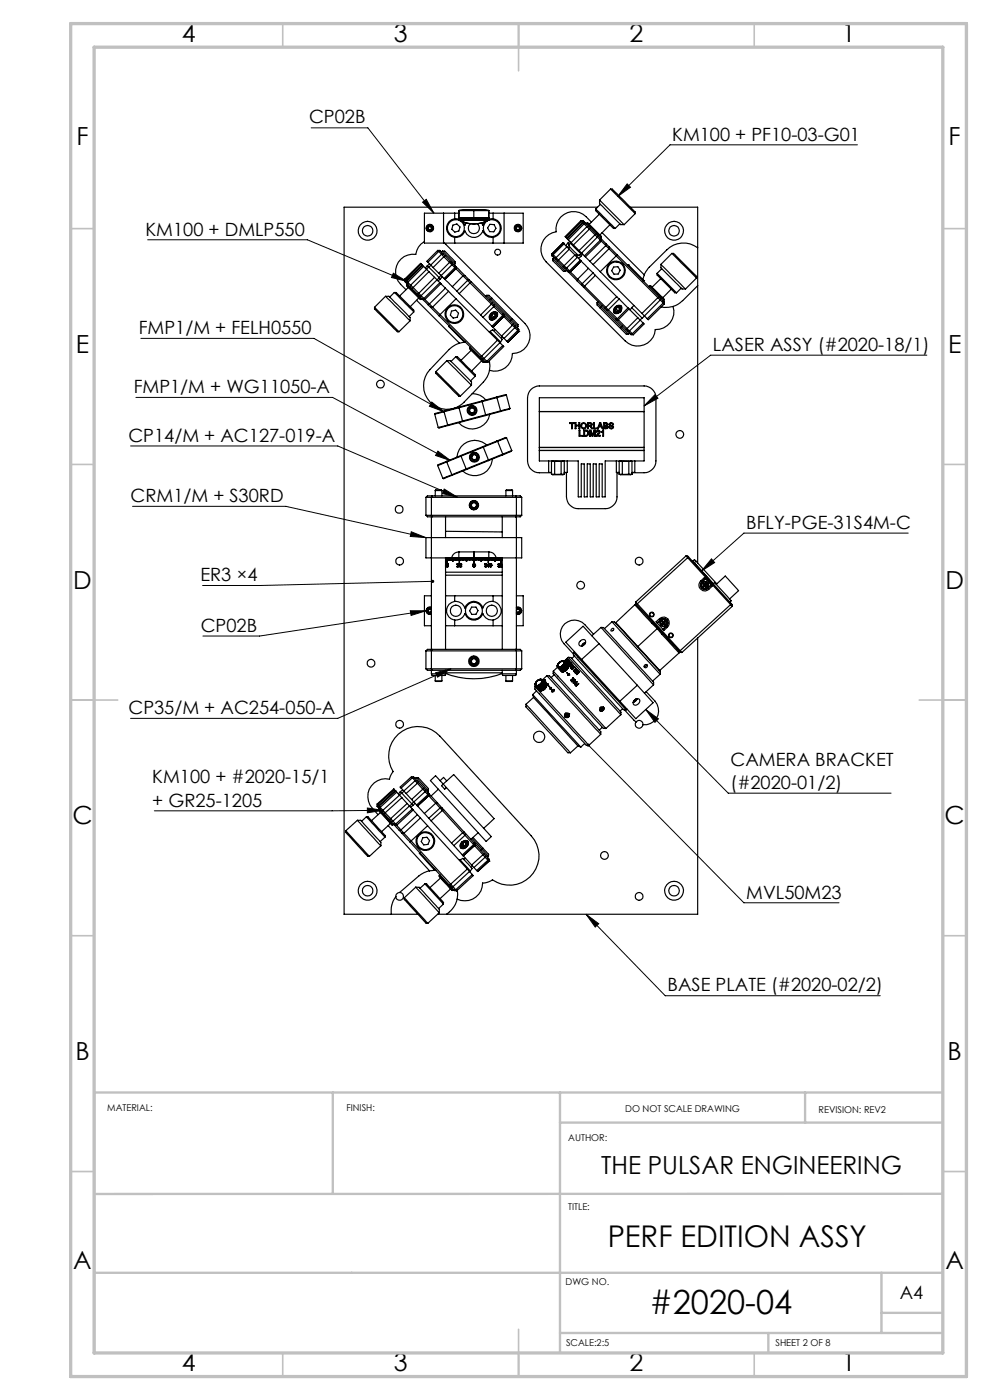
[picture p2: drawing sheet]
<svg xmlns="http://www.w3.org/2000/svg" width="210mm" height="297mm" viewBox="0 0 210 297" stroke-linecap="round" stroke-linejoin="round" font-family="sans-serif">
<defs><g id="words">
<text font-size="7.1" x="137.7" y="278.8">#2020-04</text>
<text font-size="6.3" x="128.9" y="264.6">PERF EDITION ASSY</text>
<g font-size="5.3">
<text x="38.5" y="8.9">4</text>
<text x="83.5" y="8.9">3</text>
<text x="133.6" y="8.9">2</text>
<text x="178.6" y="8.9">1</text>
<text x="16.2" y="30.7">F</text>
<text x="201.2" y="30.7">F</text>
<text x="16.1" y="74.9">E</text>
<text x="201.1" y="74.9">E</text>
<text x="15.5" y="124.9">D</text>
<text x="200.5" y="124.9">D</text>
<text x="15.4" y="174.9">C</text>
<text x="200.4" y="174.9">C</text>
<text x="16" y="224.9">B</text>
<text x="201" y="224.9">B</text>
<text x="127.5" y="249">THE PULSAR ENGINEERING</text>
<text x="15.5" y="269.2">A</text>
<text x="200.5" y="269.2">A</text>
<text x="38.5" y="290.9">4</text>
<text x="83.5" y="290.9">3</text>
<text x="133.6" y="290.9">2</text>
<text x="178.6" y="290.9">1</text>
</g>
<g font-size="3.9">
<text x="65.6" y="26.2">CP02B</text>
<text x="142.6" y="29.8">KM100 + PF10-03-G01</text>
<text x="30.9" y="50">KM100 + DMLP550</text>
<text x="29.4" y="70.9">FMP1/M + FELH0550</text>
<text x="151.2" y="74.5">LASER ASSY (#2020-18/1)</text>
<text x="28.4" y="83.4">FMP1/M + WG11050-A</text>
<text x="27.2" y="93.7">CP14/M + AC127-019-A</text>
<text x="27.7" y="106.5">CRM1/M + S30RD</text>
<text x="158.3" y="112.2">BFLY-PGE-31S4M-C</text>
<text x="42.5" y="123.3">ER3 ×4</text>
<text x="42.6" y="134">CP02B</text>
<text x="27.3" y="151.5">CP35/M + AC254-050-A</text>
<text x="32.3" y="166.2">KM100 + #2020-15/1</text>
<text x="155" y="162.5">CAMERA BRACKET</text>
<text x="155" y="167.4">(#2020-01/2)</text>
<text x="32.3" y="171.1">+ GR25-1205</text>
<text x="158.3" y="190.6">MVL50M23</text>
<text x="141.6" y="210.3">BASE PLATE (#2020-02/2)</text>
<text x="190.9" y="275.5">A4</text>
</g>
<g font-size="2">
<text x="22.8" y="235.8">MATERIAL:</text>
<text x="73.5" y="235.8">FINISH:</text>
<text x="132.6" y="236">DO NOT SCALE DRAWING</text>
<text x="173.6" y="236.1">REVISION: REV2</text>
<text x="120.5" y="242.1">AUTHOR:</text>
<text x="120.5" y="256.7">TITLE:</text>
<text x="120" y="272.5">DWG NO.</text>
<text x="120.1" y="285.6">SCALE:2:5</text>
<text x="164.5" y="285.6">SHEET 2 OF 8</text>
</g>
</g></defs>
<g fill="none" stroke="#000" stroke-width=".21">
<path d="M66 27.1h12l14 18.1M133 39l.7 .7-2.7 2zM181.9 30.7h-39.8l-11.1 11M31.3 50.9h33.9l21.1 8.8M83.4 58l2.9 1.7-3.3-.8zM89.6 42.9l.8-.6 1.6 2.9zM29.9 71.8h36.7l27.6 15.5M196.6 75.3h-45.9l-14.1 10.8M27.7 94.6h43.9l25.5 10.9M28.8 84.3h41.8l25 13.4M91.6 85.3l2.6 2-3.1-1.1zM92.9 95.7l2.7 2-3.2-1.1z"/>
<path d="M139 83.7l.6 .8-3 1.6zM28.1 107.4h32.5l29.7 6.6M87.2 112.8l3.1 1.2-3.3-.2zM94.2 103.7l2.9 1.8-3.3-.8zM150.9 118.6l.7 .7-2.8 1.8zM192.7 113.1h-34.9l-9 8M87 129.6h3.4l-3.2 1zM90.4 129.6l-35.3 5.3h-12.1M91.8 123.3l-36.6 .9h-12.2M92.4 142.7l3.2-.8-2.8 1.7zM95.6 141.9l-24 10.5h-43.9M124.8 158.1l33 33.4h20.2"/>
<path d="M137 150.5l17.5 17.8h34.5M137 150.5l2.7 2-.8 .7zM77.9 171.4l3.3 .5-3.3 .5zM81.2 171.9l-48.5 .1M124.3 194l16.8 17.2h45.6M124.3 194l2.7 2-.7 .7z"/>
</g>
<g fill="none" stroke="#c0c0c0" stroke-width=".35">
<path d="M60 5v5M110 5v10M160 5v5M15 48.5h5M200 48.5h5M15 98.5h5M200 98.5h5M15 148.5h10M195 148.5h10M15 198.5h5M200 198.5h5M15 248.5h5"/>
<path d="M200 248.5h5M60 287v5M110 282v10M160 287v5"/>
</g>
<path d="M70.6 231.8v21.5M118.8 231.8v55.2M118.8 238.2h81.2M170.8 231.8v6.4M200 231.8h-180v55.2M200 253.3h-180M20 270h180M187 270v12.8M187 278.5h13M118.8 282.8h81.2M163 282.8v4.2" fill="none" stroke="#c0c0c0" stroke-width=".5"/>
<path d="M15 5h190v287h-190zM20 10h180v277h-180z" fill="none" stroke="#c0c0c0" stroke-width=".7"/>
<path d="M133 39l.7 .7-2.7 2zM139 83.7l.6 .8-3 1.6zM150.9 118.6l.7 .7-2.8 1.8zM137 150.5l2.7 2-.8 .7zM124.5 157.9a.34 .34 0 0 0 .2 .5 .34 .34 0 0 0 .4-.4 .34 .34 0 0 0-.5-.2l.2 .3zM124.3 194l2.7 2-.7 .7zM77.9 171.4l3.3 .5-3.3 .5zM92.4 142.7l3.2-.8-2.8 1.7zM87 129.6h3.4l-3.2 1zM91.5 123.1a.34 .34 0 0 0 .1 .5 .34 .34 0 0 0 .5-.3h-.3h.3a.35 .35 0 0 0-.6-.2zM87.2 112.8l3.1 1.2-3.3-.2zM94.2 103.7l2.9 1.8-3.3-.8zM92.9 95.7l2.7 2-3.2-1.1zM91.6 85.3l2.6 2-3.1-1.1zM83.4 58l2.9 1.7-3.3-.8zM89.6 42.9l.8-.6 1.6 2.9z" fill="#000"/>
<g fill="none" stroke="#000" stroke-width=".25">
<path d="M85.8 59.2l.2 .2M85.8 59.2l.1 .6M85.9 59.8l.2 .2M86 59.4l.1 .1M86 59.4l-.1 .4M86.1 59.5l.2 .2M86.1 60l.2 .1M86.1 59.5v.5M86.3 59.7l.2 .2M86.3 59.7v.4M86.5 59.9l.6 .6M86.5 59.9l-.1 .4"/>
<path d="M89.3 56l-.1-.1-3.4 3.3M89.3 56l.2 .2M89.3 56l-3.3 3.4M89.5 56.2l.1 .1M89.5 56.2l-3.4 3.3M89.6 56.3l.3 .2M89.6 56.3l-3.3 3.4M89.9 56.5l.6 .6M89.9 56.5l-3.4 3.4M90 51.2a3.8 3.8 0 0 0-1.8 2.8 3.7 3.7 0 0 0-3.9 2 3.7 3.7 0 0 0 .7 4.3l1.1 1.2M90.5 57.1l.5 .5M90.5 57.1l-3.4 3.4"/>
<path d="M90.6 56.4l-.4 .5M90.6 56.4l.3 .3M90.7 48.4l.2 .4M90.7 48.4h.1M90.8 55.6l.6 .6M90.8 48.4l.2 .3M90.9 48.8h.5M90.9 47.9h.5M90.9 47.9l-.2 .5M90.9 47.9l.1 .2M90.9 56.7l2.3 2.2M90.9 56.7l-.4 .4"/>
<path d="M91 48.7l-.1 .1M91 48.7h.4M91 48.1h.4M91 48.1l-.2 .3M91 57.6l-3.6 3.6M91 57.6l1.2 1.2M91.2 56l-.6 .4M91.4 56.2l.5 .6M91.4 48.7v.1M91.4 48.1l.1 .3M91.4 56.3l-.5 .4M91.4 47.9l.3 .5"/>
<path d="M91.4 47.9v.2M91.5 48.4h.2M91.5 48.4l-.1 .3M91.7 48.4l-.3 .4M91.9 56.8l1.2 1.2M92.2 58.8l.5 .6M92.2 58.8l-3.4 3.4M92.7 59.4l.6 .6M92.7 59.4l-3.4 3.3M92.9 53.1l.2 .2M92.9 53.1h.4l.1 .2M92.9 53.1l-2.3 2.3 .2 .2"/>
<path d="M93.1 58l.5 .5M93.1 53.3l.6 .6M93.1 53.3l-2.3 2.3M93.2 58.9l.2 .3M93.2 58.9l-.5 .5M93.3 60l.2 .2M93.3 60l-3.4 3.3M93.4 59.2l-.5 .4M93.4 53.3h-.3M93.4 53.3l.7 .6M93.5 58.4l-.3 .5M93.6 58.5l.6 .6"/>
<path d="M93.7 53.9l1.7 1.8M93.7 53.9l-2.3 2.3M93.8 58.7l-.4 .5M93.9 53.3l2.7 2.6M93.9 53.3a1.89 1.89 0 0 1 1.5 1.1l.7 .7a.79 .79 0 0 1 .5 .8M93.9 53.3l-.3 .2M94.1 53.9l.3 .3M94.1 53.9h-.4M94.1 45.2h-4.1v6.4h4.1M94.1 45.2h2.3M94.1 51.6h2.3M94.1 45.2v6.4"/>
<path d="M94.2 59.1l.2 .2M94.3 51.6l17 17a3.7 3.7 0 0 1 .8 4.1 3.7 3.7 0 0 1-3.4 2.3 3.7 3.7 0 0 1-4.9 3.6M94.4 59.3l1.6 1.5M94.4 54.2l-2.5 2.6M94.4 54.2l1.2 1.3M95.4 55.7l.5 .5M95.4 55.7l-2.3 2.3M95.6 55.5l.4 .3M95.6 55.5l-.2 .2M95.9 56.2l-2.3 2.3M95.9 56.2l.6 .6M96 55.8l-.1 .4"/>
<path d="M96 55.8l.6 .6M96.1 47.8l.8-.3 .7 .7-.3 .8-.8 .2-.7-.6zM96.4 46.4a1.99 1.99 0 0 0-1.7 2 1.99 1.99 0 0 0 1.7 2M96.4 50.4a1.99 1.99 0 0 0 2.2-1.4 1.99 1.99 0 0 0 1.9 1.4 1.99 1.99 0 0 0 1.9-1.4 2.04 2.04 0 0 0 2.2 1.4M96.4 51.6h8.2M96.4 46.4l.9 .1M96.4 45.2v1.2M96.4 50.4v1.2M96.4 45.2h.9M96.5 56.8l.2 .2M96.5 56.8l-2.3 2.3M96.6 56.4l.1 .1"/>
<path d="M96.6 55.9l-.3 .3M96.6 56.4l-.1 .4M96.7 57h.1M96.7 57l1.5 1.5M96.7 56.5l1.9 2M96.7 57l-2.3 2.3M96.7 56.5v.5M97.3 44.7l2.4-.2 4 .2M97.3 46.7a6.4 6.4 0 0 0 6.4 0M97.3 44.7l2-.2 4.4 .2M97.3 46.2h6.4h-3.2M97.3 46.2h3.2"/>
<path d="M97.3 44.7h3.2M97.3 46.7h3.2M97.3 46.7h6.4M97.3 44.7h6.4M97.3 44.7v2M97.4 46.7a6.3 6.3 0 0 0 6.3 0M98 46.9l.6 .9 .3-.6M98.2 58.5l1 1M98.2 58.5l-2.2 2.3M98.6 58.5h-.4M98.6 58.5l1 .9M99.2 59.5l5.5 5.5"/>
<path d="M99.2 59.5l-2.3 2.3M99.6 59.4l.3 .4M99.6 59.4l-.4 .1M99.8 47.4a1.19 1.19 0 0 0-.1 1.8 1.19 1.19 0 0 0 1.7 0 1.19 1.19 0 0 0-.1-1.8M99.9 59.8l-2.5 2.5M99.9 59.8l4.6 4.5M100.5 44.7v1.5M100.5 44.7h3.2M100.5 46.7h3.2M100.5 46.2v.5M103 47l-.6 .8-.3-.6M103.7 44.7v2"/>
<path d="M103.7 45.2h.9M103.9 47.6l.9 .1 .4 .7-.5 .8-.8-.1-.5-.8zM104.6 46.4a1.99 1.99 0 0 1 1.7 2 1.99 1.99 0 0 1-1.7 2M104.6 45.2h2.3M104.6 51.6h2.3M104.6 46.4l-.9 .1M104.6 45.2v1.2M104.6 50.4v1.2M106.9 45.2h4.1v6.4h-4.1M106.9 45.2v6.4M109.4 48.4h.1M109.4 48.4l.2 .4"/>
<path d="M109.5 48.4l.2 .3M109.6 48.8h.5M109.6 47.9h.5M109.6 47.9l-.2 .5M109.6 47.9l.1 .2M109.7 48.7h.3M109.7 48.1h.3M109.7 48.1l-.2 .3M109.7 48.7l-.1 .1M110 48.1l.2 .3M110 48.7l.1 .1M110.1 47.9l.3 .5"/>
<path d="M110.1 47.9l-.1 .2M110.2 48.4h.2M110.2 48.4l-.2 .3M110.4 48.4l-.3 .4M117.1 53.8l.2 .2M117.1 54.3l.2 .1M117.1 53.8h.1M117.1 54.3h.1M117.1 53.8v.5M117.3 54.9l2.7 2.7M117.3 54.9v.4l2.2 2.3h.5M117.3 54.4l.6 .6"/>
<path d="M117.3 54l.7 .6M117.3 54v.4M117.5 54.6l-.2 .3M117.9 55l.4 .4M118 54.6l2.2 2.3M118 54.6l-.1 .4M118.3 55.4l1.2 1.2M119.4 51.5l.2 .2M119.4 51.5h.1M119.4 51.5l-2.3 2.3M119.5 56.6l.3 .3M119.6 51.7l-2.3 2.3"/>
<path d="M119.6 51.7l.7 .6M119.8 56.9l.6 .6M120 50.3l.2 .2M120.2 50.5l.1 .2M120.2 57.3l-.2 .3M120.2 56.9l.6 .6M120.2 56.9h-.4M120.3 52.3l.5 .6M120.3 52.3l-2.3 2.3M120.3 50.7l.2 .2M120.4 51.6l-.4 .5M120.4 57.5l.1 .2"/>
<path d="M120.4 51.6l.4 .4M120.5 57.7l1.9 1.9M120.5 57.7h.5M120.5 50.9l.6 .6M120.8 52.9l-2.5 2.5M120.8 52.9l1.2 1.2M120.8 57.5l.2 .2M120.8 57.5h-.4M120.8 52.3l-.2 .4M120.9 51.3l-.5 .3M121 51.6l2.2 2.3M121 51.6l-.4 .5 .7 .7 1.4 1.4 .5-.3"/>
<path d="M121 57.7l1.5 1.5M121.1 51.5l.5 .5M121.1 51.5l-.1 .1M121.6 52l1.2 1.2M122 54.1l.5 .5M122 54.1l-2.5 2.5M122.4 59.6l1 1M122.5 54l-.4 .2M122.5 54.6l-2.3 2.3M122.5 54.6l.6 .6M122.5 59.2l-.1 .4M122.5 59.2l1 1"/>
<path d="M122.6 54.1l-.4 .2M122.8 53.2l.6 .5M122.9 54.1l.3 .3M123.1 55.2l.2 .2M123.1 55.2l-2.3 2.3M123.2 54.4l-.5 .4M123.2 46.8l.2 .2M123.2 46.8l-3.3 3.4 .1 .1M123.2 46.8l.6 .1M123.3 55.4l1.5 1.5M123.3 55.4l-2.3 2.3M123.4 53.7l-.2 .2"/>
<path d="M123.4 47l.2 .2M123.4 53.7l.6 .6M123.4 47l-3.4 3.3M123.6 53.9l-.4 .5M123.6 47.2l.1 .1M123.6 47.2l-3.4 3.3M123.7 47.3l.2 .2M123.7 47.3l-3.4 3.4M123.7 47.3h.4M123.8 46.9l-.4 .1M123.8 46.9l.2 .2M123.9 47.5l.6 .6"/>
<path d="M123.9 47.5l-3.4 3.4M124 54.3l.2 .2M124 47.1l.1 .2M124 47.1l-.4 .1M124.1 47.3l.2 .1M124.2 54.5l.9 1M124.3 47.4l.6 .6M124.3 47.4l-.4 .1M124.5 48.1l.5 .5M124.5 48.1l-3.4 3.4M124.5 47.3l3 3M124.5 47.3h.2l2.4 2.4 .4 .6"/>
<path d="M124.5 47.3l-.1 .2M124.8 56.9l-2.3 2.3M124.8 56.9l1 1M124.9 48l.3 .4M124.9 48l-.4 .1M125 48.6l-3.4 3.4M125 48.6l1.2 1.2M125.1 55.5l.7 .6M125.2 48.4l-.2 .2M125.2 48.4l1.2 1.2M125.4 47.1a4.6 4.6 0 0 0-4.2-2.2 3.7 3.7 0 0 0-3.2 4.3 3.8 3.8 0 0 0-3.1 2.5 3.8 3.8 0 0 0 1 3.9l16.7 16.7a3.7 3.7 0 0 0 4 .9 3.7 3.7 0 0 0 2.4-3.3 3.8 3.8 0 0 0 3.8-4.9M125.8 57.9l.5 .5"/>
<path d="M125.8 56.1l1.5 1.5M125.8 57.9l-2.3 2.3M126.2 49.8l.5 .5M126.2 49.8l-3.4 3.4M126.3 58.4l4.5 4.5M126.3 58.4l-2.5 2.5M126.4 44.3l4.1 4.2M126.4 44.3a1.11 1.11 0 0 0 .6 1l2.7 2.7a.73 .73 0 0 0 .8 .5M126.4 49.6l.4 .3M126.4 49.6l-.2 .2M126.7 50.3l.7 .6M126.7 50.3l-3.3 3.4"/>
<path d="M126.7 44h-53.7v150h15.7M126.8 49.9l.6 .6M126.8 49.9l-.1 .4M127.1 45.4l-2.1 2.2M127.2 42.4l5.2 5.3M127.2 42.4v.8l4 4 .5 .5h.7M127.3 57.6l8.9 8.9M127.4 50.9l.2 .2M127.4 43.4l-1 .9M127.4 50.9l-3.4 3.4M127.4 50.5l.2 .2M127.4 50.5v.4"/>
<path d="M127.5 50.3l-.1 .2M127.6 51.1l.9 1M127.6 50.7l1 1M127.6 50.7v.4M127.6 51.1l-3.4 3.4M127.7 49.4l9 8.9M128.5 52.1l.7 .7M128.5 52.1l-3.4 3.4M128.6 51.7l.6 .6M128.6 51.7l-.1 .4M129.2 52.8l1.5 1.5M129.2 52.3l1.7 1.7"/>
<path d="M129.2 52.3v.5M129.2 52.8l-3.4 3.3M129.4 47.7l-2.2 2.1M129.5 40.1l5.2 5.2M129.5 40.1a1.15 1.15 0 0 1 1 .7l3.6 3.5a1.15 1.15 0 0 1 .6 1M129.5 40.1l-2.3 2.3M130.2 56.7l.9-.1 .5 .7-.5 .8-.9 .1-.4-.8zM130.7 54.3l-3.4 3.3M130.7 54.3l8.9 8.8M130.9 54l-.2 .3M130.9 54l8.9 8.9M131.5 47.5l-1 1"/>
<path d="M133.2 56.2h.1M133.3 56.2h.1M133.3 56.2l-.1 .1M133.3 56.2l3.2 3.3M133.7 44h14.3v75.4M134.7 45.3l-2.3 2.4M136.5 59.5l-.1 .1M136.5 59.5h.1M136.5 59.5v.1M136.7 58.3l-.4 1M139.4 58a.93 .93 0 0 0 .5 .9l2.7 2.7a.93 .93 0 0 0 .9 .5M139.4 58l4.1 4.1"/>
<path d="M140.2 59.1l-1.9 1.8M140.2 56.1l5.2 5.2M140.2 56.1l.1 .8 4.4 4.4h.7M140.4 57l-1 1M142.5 53.8l5.2 5.2M142.5 53.8a.93 .93 0 0 1 .9 .5l3.9 3.9a.69 .69 0 0 1 .4 .8M142.5 53.8l-2.3 2.3M147.7 59l-2.3 2.3M148 52.6a5 5 0 0 0-6.6 .4l-3.9 3.9-.8 1.4M79.4 65.2l5.2 5.2M79.4 65.2a1.2 1.2 0 0 0 .7 1l3.5 3.5a1.2 1.2 0 0 0 1 .7M81.8 62.9l5.2 5.1"/>
<path d="M81.8 62.9h.7l4.5 4.4v.7M81.8 62.9l-2.4 2.3M83.6 62.1a.82 .82 0 0 1 1 .5l2.6 2.7a.82 .82 0 0 1 .6 .9M83.6 62.1l4.2 4.1M83.6 62.1l-.9 .9M86.3 60.5l.3 .5 2.5 2.5h.2M86.3 60.5l3 3M86.3 60.1l.1 .2M86.4 60.3l.6 .6M86.5 60.3l-.2 .2M86.6 61l-1.8 1.8M87 68l-2.4 2.4"/>
<path d="M87 60.9l.4 .3M87.1 60.5l1.7 1.7M87.1 60.5l-.1 .4M87.4 61.2l1.2 1.2M87.8 66.2l-1 1M88.4 63.7l9.1 9.1M88.6 62.4l.3 .4M88.8 62.2l.5 .5M88.8 63.2l-1.8 1.8M88.8 62.2l-.2 .2M88.9 62.8l.6 .6M89.3 62.7l-.4 .1"/>
<path d="M89.3 62.7l.6 .6M89.5 63.4l-.2 .1M89.5 63.4l.2 .1M89.7 63.5l1.1 1.1M89.7 63.5h.4M89.9 63.3l.2 .2M89.9 63.3l-.4 .1M90.1 63.5l1 1M90.8 64.6l.5 .6M91.1 64.5l.7 .7M91.1 64.5l-.3 .1M91.3 65.2l1.8 1.8"/>
<path d="M91.8 65.2l1.5 1.5M91.8 65.2h-.5M92.5 78.8l5.1 5.2M92.5 78.8a.82 .82 0 0 0 .5 1l3.5 3.5a1.47 1.47 0 0 0 1.1 .7M93.1 67l8.8 8.8M93.3 66.7l8.9 8.9M93.3 66.7l-.2 .3M93.5 60.2l1 .9M93.5 60.2l-3.4 3.3M94.5 61.1l.6 .7M94.5 61.1l-3.4 3.4M94.8 76.5l5.2 5.2"/>
<path d="M94.8 76.5l.8 .1 4.4 4.4v.7M94.8 76.5l-2.3 2.3M95.1 61.8l1.6 1.6M95.1 61.8l-3.3 3.4M95.2 69.3l3.3 3.2M95.2 69.2v.1M95.3 69.1h.1M95.4 69.2l-.2 .1M95.8 66l.9-.2 .6 .7-.3 .8-.9 .2-.6-.7zM96 60.8l.9 1M96.7 75.7l4.1 4.1M96.7 75.7a.75 .75 0 0 1 .8 .5l2.7 2.6a1.02 1.02 0 0 1 .6 1"/>
<path d="M96.7 75.7l-1 1M96.7 63.4l-3.4 3.3M96.7 63.4l8.8 8.8M96.9 61.8l.5 .5M97.4 62.3l4.6 4.5M97.5 72.8l-.9 .4-1.3 .9-4.1 4.3a5 5 0 0 0 .2 7.1 5 5 0 0 0 7.1-.2l4.1-4.3a4.8 4.8 0 0 0 1.2-2.4M98.6 72.4l-.1 .1M98.7 72.5h-.2M98.7 72.6l-1.2 .2M99.7 73.8l3 3.1M99.7 73.8l.1 .4 2.7 2.7h.2M99.8 73.7l-.1 .1"/>
<path d="M99.9 74.3l-2.1 2.1M100.8 79.8l-1 1M101.9 75.8l.4 .3M102 66.8l.4 .5M102.2 75.6l.5 .5M102.2 76.5l-2.2 2.2M102.2 75.6l-.3 .2M102.3 76.1l.6 .6M102.4 67.3l2 1.9M102.7 76.1h-.4M102.7 76.1l.6 .6M102.8 76.7l-.1 .2"/>
<path d="M102.9 76.7l.1 .2h.5M103.3 62.6l5.1 5.2M103.3 62.6h.4l.6 .6M103.3 76.7l.2 .2M103.3 62.6l-.3 .3M103.3 76.7h-.4M103.8 76.5v2.1M104 70.3l2.2 2.3M104 70.3l.5-.3 2 2-.3 .6M104 70.3l-.2 .1M104 67.1l.2 .5M104.1 67l-.1 .1"/>
<path d="M104.1 67l.2 .4M104.1 66.5a.77 .77 0 0 1 1.3-.2 .77 .77 0 0 1-.2 1.2 .77 .77 0 0 1-1.3 .2 .77 .77 0 0 1 .2-1.2zM104.2 66.6a.69 .69 0 0 1 1.1-.2 .69 .69 0 0 1-.2 1.1 .69 .69 0 0 1-1.1 .2 .69 .69 0 0 1 .2-1.1zM104.3 67.4l-.1 .2M104.3 63.2l4.4 4.4M104.3 63.2l-.5 .5M104.4 69.2l.2 .2M104.4 66.9l-.2 .1M104.4 66.9l.4 .4M104.4 66.5v.1M104.4 66.5l-.4 .6M104.4 66.6l-.3 .4"/>
<path d="M104.5 64.3l.3 .4M104.5 64.3l-2.5 2.5M104.6 69.4l1.8 1.9M104.6 66.5l-.2 .4M104.7 66.5l.4 .4M104.7 65l-2.3 2.3M104.7 65l1.9 1.9M104.8 67.3l-.5 .1M104.8 67.3l.1 .2M104.8 64.7l-.1 .3M104.8 64.7l1.9 1.8M104.9 67.5l-.7 .1"/>
<path d="M104.9 66.5l-.5 .1M104.9 66.5l.2 .4M105.1 69.9l-.4 .2M105.1 66.4l.2 .5M105.1 66.4l-.7 .1M105.1 66.4l-.2 .1M105.1 66.9h.2M105.1 66.9l-.3 .4M105.3 66.9l-.4 .6M105.4 66.2a1.13 1.13 0 0 1-.3 1.3 1.13 1.13 0 0 1-1.2 .2M105.5 72.2l.5 .5M105.5 72.2l-3.3 3.4"/>
<path d="M106 72.7l.6 .6M106 72.7l-3.3 3.4M106.2 72.6l-.2 .1M106.4 71.3l.5 .5M106.6 71.4l-.2 .4M106.6 66.9l.3 .2M106.6 73.3l.3 .2-3.4 3.4M106.6 66.9l-2.2 2.3M106.6 73.3l-3.3 3.4M106.7 66.5l.2 .2M106.7 66.5l-.1 .4M106.9 67.1h.1"/>
<path d="M106.9 66.7l2 2.1M106.9 67.1l-2.3 2.3M106.9 66.7v.4M106.9 67.1l1.8 1.9M106.9 71.8l.6 .6M108.4 67.8l1.5 1.5M108.4 67.8l-.2 .2M108.7 67.6l.7 .7a.91 .91 0 0 1 .5 1M108.7 67.6l-.3 .2M108.7 69l.5 .5M108.7 69l-2.3 2.3M108.9 68.8l.4 .3"/>
<path d="M108.9 68.8l-.2 .2M109.2 69.5l-2.3 2.3M109.2 69.5l.6 .6M109.3 69.1l-.1 .4M109.3 69.1l.6 .6M109.8 70.1l.2 .2M109.8 70.1l-2.3 2.3M109.9 69.7l.1 .6M109.9 69.3l-.2 .2M109.9 69.7l-.1 .4M110 70.3h.1M110 70.3l-2.3 2.3-.2-.2"/>
<path d="M123.4 60.6l.4 .3M123.5 60.2l5.5 5.5M123.5 60.2l-.1 .4M123.8 60.9l4.5 4.5M126.6 64.2l.9 .8M126.6 64.2v.5l.6 .6M126.9 64l-.3 .2M127.2 65.3l4.4 4.4M127.5 65l5.8 5.9M127.5 65l-.3 .3M127.7 64.8l-.2 .2M128.3 65.4l.4 .4"/>
<path d="M128.7 65.8l1.9 1.9M129 65.7l2 1.9M129 65.7l-.3 .1M130.4 65.8l.2 .4M130.4 65.8l.2 .2M130.5 65.1a.79 .79 0 0 1 1.3-.2 .79 .79 0 0 1-.2 1.3 .79 .79 0 0 1-1.3 .2 .79 .79 0 0 1 .2-1.3zM130.6 65.2a.68 .68 0 0 1 1.1-.2 .68 .68 0 0 1-.2 1.1 .68 .68 0 0 1-1.1 .2 .68 .68 0 0 1 .2-1.1zM130.6 67.7l.1 .1M130.6 66v.2M130.7 65.5l-.2 .1M130.7 65.5l.4 .5M130.7 67.8l2.1 2.1"/>
<path d="M130.7 67.8h.5M130.8 62.9l.5 .5M130.8 65.2l-.4 .6M130.8 62.9l-2.5 2.5M131 67.6l.2 .2M131 67.6l-.4 .1M131 65.2l-.3 .3M131.1 65.2l.3 .3M131.1 66h-.5M131.1 66l.1 .1M131.2 67.8l2.3 2.4M131.2 66.1l-.6 .1"/>
<path d="M131.3 65.1l-.5 .1M131.3 65.1l.1 .4M131.3 63.4l-2.3 2.3M131.3 63.4l1.9 1.9M131.4 65l.2 .5M131.4 65l-.6 .2M131.4 65l-.1 .1M131.4 65.5h.2M131.4 65.5l-.3 .5M131.5 66.1h.1M131.6 69.7l.7 .7a.92 .92 0 0 0 1 .5M131.6 65.5l-.4 .6"/>
<path d="M131.7 64.9a1.14 1.14 0 0 1-.2 1.2 1.14 1.14 0 0 1-1.3 .3M132 69.2l-.4 .5M132.8 69.9l.3 .4M133.1 70.3l.6 .6M133.2 65.3l.2 .2M133.2 65.3l-2.2 2.3M133.4 65.5l-2.2 2.3M133.4 65.5l1.9 1.9M133.5 70.7l-.2 .2M133.5 70.2l.6 .6M133.5 70.2l-.4 .1M133.7 70.9l.6 .1"/>
<path d="M134 65.3l2.2 2.2M134 65.3l-.3 .5M134.1 70.8l.2 .2M134.1 70.8l-.4 .1M134.5 64.8l-.5 .5M135.3 67.4l.5 .5M135.3 67.4l-2.5 2.5M135.8 67.9l-2.3 2.3M135.8 67.9l.6 .6M136.2 66.5l.5 .5M136.2 67.5l-.5 .3M136.4 68.5l.2 .2-2.3 2.3"/>
<path d="M136.4 68.5l-2.3 2.3M136.7 67l-.5 .5M136.7 67l.6 .6M137.9 60.6l3 3M137.9 60.6h.1l2.9 2.9v.1M137.9 60.6l-.2 .2M139.6 63.1l.5 .5M139.6 63.1l-3.4 3.4M139.8 62.9l.3 .4M139.8 62.9l-.2 .2M140.1 63.6l.6 .7M140.1 63.6l-3.4 3.4"/>
<path d="M140.1 63.3l.6 .6M140.1 63.3v.3M140.7 64.3l.2 .2M140.7 64.3l-3.4 3.3M140.7 63.9l.2 .1v.5M140.7 63.9v.4M140.9 63.6l-.2 .2M140.9 64.5l-3.4 3.3-.2-.2M142.4 61.3l-1.8 1.9M142.8 65l-.9 .2-1.7-.1M144.5 61.1l-1 1M148 60.6l-3.6 3.6-1.6 .8"/>
<path d="M92.2 87.9l.8 2.8M92.9 98.8l1 2.7M94.2 87.3l-2 .6M94.2 87.3l.8 2.9M94.3 87.2l-2 .5-.1 .2M94.3 87.2l-.1 .1M94.8 98l-1.9 .8M94.8 98l1 2.7M94.8 97.9l-1.9 .7v.2M94.8 97.9v.1M95 90.2l-2 .5M95 90.2l.1 .1"/>
<path d="M95.1 90.3l-2 .5-.1-.1M97.3 86.4h.1M97.4 86.4v.1M97.4 86.5l-3.2 .8M97.4 86.5l.8 2.9M97.4 86.4l-3.1 .8M97.7 96.7h.1M97.8 96.6v.2M97.8 96.8l1.1 2.7M97.8 96.8l-3 1.2M97.8 96.6l-3 1.3M98.2 89.4l-3.1 .9"/>
<path d="M98.9 99.5l-3.1 1.2M98.9 99.5l.1 .1M99 99.6l-3 1.2M99.4 87.2l.5 .6M99.6 87.2h-.2M99.6 87.2l.4 .4M99.6 86.6l.1 .1M99.6 86.6l-.2 .6M99.7 86.7l-.1 .5M100 87.6l-.1 .2M100 97.3l.5 .4M100 81.7l-2.4 2.3"/>
<path d="M100 96.6v.7M100 96.6l.2 .1M100.1 97.2l.4 .4M100.1 97.2l-.1 .1M100.2 83.5a3.5 3.5 0 0 1 2.8 1.3M100.2 96.7l-.1 .5M100.3 86.5l-.6 .2M100.3 86.5l.4 .4M100.3 86.4l-.7 .2M100.3 86.4v.1M100.3 86.4l.5 .5M100.5 97.6v.1"/>
<path d="M100.5 87.5l-.5 .1M100.5 87.5l.1 .1M100.6 87.6l-.7 .2M100.7 86.9l-.2 .6M100.7 96.3l.6 .4M100.7 96.3l-.7 .3M100.7 96.4l.4 .4M100.7 96.3v.1M100.7 96.4l-.5 .3M100.8 86.9h-.1M100.8 86.9l-.2 .7M101.1 97.4l-.6 .2"/>
<path d="M101.1 97.4h.1M101.1 96.8v.6M101.2 97.4l-.7 .3M101.3 96.7l-.1 .7M101.3 96.7l-.2 .1M102.2 85.1l.8 3.1M102.2 85.1l-4.8 1.3M102.4 94.8l-4.6 1.8M102.4 94.8l.1 .1M102.5 94.9l-4.7 1.9M102.5 94.9l1.1 2.7M103 88.2l-4.8 1.2"/>
<path d="M103.3 94.4a3.8 3.8 0 0 0-4-.7 3.8 3.8 0 0 0-2.4 3.2M103.6 97.6v.1M103.6 97.6l-4.7 1.9M103.6 97.7l-4.6 1.9M103.9 87.9a3.8 3.8 0 0 1-2.7 3 3.8 3.8 0 0 1-3.9-1.2M104.5 97.4a3.8 3.8 0 0 1-2.4 3.2 3.8 3.8 0 0 1-4-.7M105.3 84.2l-3.1 .9M105.3 84.2l.1 .1M105.4 93.6l-3 1.2M105.4 93.6h.2M105.4 84.3l-8 2.2M105.4 84.3l.8 2.9"/>
<path d="M105.6 93.6l-3.1 1.3M105.6 93.6l1 2.7M106.1 87.3l-3.1 .9M106.2 87.2l-11.2 3M106.2 87.2l-.1 .1M106.6 96.5l-3 1.2M106.6 96.3l-3 1.3M106.6 96.3v.2M107.4 83.8l-2 .5M107.4 83.8l-.2-.1-1.9 .5M107.4 83.8l.8 2.8M107.5 92.9l-1.9 .7"/>
<path d="M107.5 92.9l-.3-.1-1.8 .8M107.5 92.9l1 2.7M108.2 86.6l-2 .6M108.2 86.6l-.1 .2-2 .5M108.5 95.6l-1.9 .7M108.5 95.6v.1l-1.9 .8M114.4 84.4h22.2v13.4h-8.2v7.6h-.7v-7h-.6v7h-.6v-7h-.7v7h-.6v-7h-.6v7h-.7v-7h-.6v7h-.6v-7.6h-8.3zM114.4 87.3h22.2M114.4 94.9h22.2M114.4 95.6h22.2M116.4 97.8v2.4h.6M117 97.9v2.7"/>
<path d="M117 97.9h.7M117.2 97.8l-.2 .1M117.7 97.9h1.3M117.7 97.9v2.7M119 97.9h.7M119 97.9v2.7M119.4 97.8h.1M119.4 97.8l.3 .1M119.7 97.9v2.7M120.3 97.8v2.4h-.6M120.8 89.7h1v.1h-.4v1.1h-.2v-1.1h-.4zM122 89.7h.2v.5h.6v-.5h.2v1.2h-.2v-.6h-.6v.6h-.2z"/>
<path d="M122.8 91.3h.2v1.1h.6v.1h-.8zM123.8 91.3h.4a.64 .64 0 0 1 .7 .6 .64 .64 0 0 1-.6 .6h-.5zM124 91.4a.53 .53 0 0 1 .7 .5 .53 .53 0 0 1-.7 .5zM124.6 89.7l.9 .1 .1 .4-.3 .2 .4 .5h-.2l-.4-.5h-.3v.5h-.2zM124.8 89.8l.5 .1 .1 .3h-.6zM125.1 91.3h.2l.4 1.1 .3-1.1h.3v1.2h-.2v-1l-.3 1h-.2l-.4-1v1h-.1zM126.6 91.3a.4 .4 0 0 1 .6 .1 .4 .4 0 0 1-.1 .5l-.4 .5h.6v.1h-.8l.6-.9a.23 .23 0 0 0-.2-.2 .23 .23 0 0 0-.3 .2h-.1zM126.7 90.9v-.1h-.6v-1.1h-.2v1.2h1l.1-.3h.6l.1 .3h.2l-.5-1.2h-.2l-.5 1.2M127.3 89.8l.2 .6h-.4zM127.6 91.6l.4-.3v1.2h-.1v-1l-.3 .2zM128.1 89.7h.6l.2 .2v.2l-.1 .2 .2 .3-.2 .3h-.7zM128.2 90.4h.6a.22 .22 0 0 1 0 .3 .22 .22 0 0 1-.3 .1h-.3z"/>
<path d="M128.2 89.8h.5a.22 .22 0 0 1 .1 .3 .22 .22 0 0 1-.3 .1h-.3zM129.3 89.8l.3-.1 .4 .1 .1 .3-.5-.3-.2 .3 .7 .4a.5 .5 0 0 1-.5 .5 .5 .5 0 0 1-.4-.5h.1a.3 .3 0 0 0 .3 .3 .3 .3 0 0 0 .3-.3v-.1a.51 .51 0 0 1-.6-.6zM130.7 97.8v2.4h.6M131.3 97.9h.7M131.3 97.9v2.7M131.6 97.8h.1M131.6 97.8l-.3 .1M132 97.9h1.4M132 97.9v2.7M133.4 97.9h.7M133.4 97.9v2.7M133.8 97.8l.3 .1"/>
<path d="M133.8 97.8h.1M134.1 97.9v2.7M134.7 97.8v2.4h-.6M90.3 105.5v3.8M90.3 109.3h20.4M90.3 105.5h20.4M90.3 109.3l.4 .3h19.6l.4-.3M90.3 105.5l.4-.3h19.6l.4 .3M91.5 109.6v28.2M91.7 105.2l-.2 .3v3.8l.2 .3M92.3 104.1h1.4M92.3 104.1l.1-.2h1.2l.1 .2"/>
<path d="M92.3 104.1v1.1M93.7 104.1v1.1M94.5 109.6v4.4M94.5 118.4v19.4M94.5 118.5h.1M94.5 118.5v.3M94.5 118.5h.2M94.5 112.7l12 .2M94.6 119.6h.1M94.6 119.7h.1M94.6 119.6v.4M94.6 119.6l-.1 .2"/>
<path d="M94.7 118.5v.9l.1-.9M94.7 118.5h.1M94.8 119.9l.1 .4M94.8 119.9h.1M94.8 118.5h.2M94.8 118.5h.1M94.8 119.9l.1 .3M94.9 119.6l.2 .3M94.9 119.6l-.1 .3M94.9 119.7h.2M94.9 119.7l-.1 .2M94.9 119.7h.1"/>
<path d="M95 118.5v.3v-.3h.2M95 118.5h.1M95 119.7v.4M95 119.9h.1M95 119.7h.1M95.1 119.7v.4M95.1 119.9l-.2 .4M95.2 118.5v.3l.1-.3M95.2 118.5h.1M95.3 118.5h.1M95.3 118.5v.3M95.3 118.5h.2"/>
<path d="M95.5 118.5v.3v-.3M95.5 118.5h.1M95.5 118.5h.2M95.7 118.5v.3l.1-.3M95.7 118.5h.1M95.8 118.5h.2M95.8 118.5h.1M95.8 118.4h1.5M95.8 118.4h-5.5v-4.4h20.4v4.4h-5.4M95.8 100.7l-1.9 .8M95.8 100.7l.2 .1M96 118.5l.1 .6-.1-.6"/>
<path d="M96 100.8l-1.9 .8-.2-.1M96 118.5h.1M96.1 118.5h.2M96.3 118.5v.3v-.3M96.3 118.5h.1M96.3 118.5v.3M96.3 118.5h.3M96.6 118.5v.3v-.3M96.6 118.5h.1M96.6 118.5h.2M96.8 118.5l.1 .3v-.3M96.8 118.5h.1"/>
<path d="M96.9 118.5h.1M96.9 118.5h.2M97 119.7h.1M97 119.6h.1M97 119.6v.1M97.1 118.5v.3l.1-.3M97.1 118.5h.1M97.2 119.6l.1 .2-.3 .4 .4 .1-.5-.1M97.2 119.6h-.2M97.2 119.7h-.2M97.2 119.7l.1 .1M97.2 119.7h.1"/>
<path d="M97.2 119.6h.1M97.2 118.5h.1M97.2 118.5v.3M97.2 118.5h.2M97.3 119.8l-.2 .2M97.3 119.8h.1M97.3 119.8l-.1 .2M97.3 117.1a1.6 1.6 0 0 0-1.5 1.3M97.3 117.1v1.3M97.3 117.1h6.4M97.3 118.4h6.4M97.4 118.5v.9l.1-.9h.2"/>
<path d="M97.4 118.5h.1M97.5 119.9l.2 .4M97.5 119.9h.1M97.7 119.6a.35 .35 0 0 1 .2 .2 .35 .35 0 0 1-.1 .4l-.1 .1M97.7 119.6l-.2 .3M97.7 119.7l-.2 .2 .2 .3M97.7 119.7h.1M97.7 119.6h.1M97.7 118.5v.3l.1-.3M97.7 118.5h.1M97.8 118.5h.2M97.8 119.7h.1"/>
<path d="M97.8 119.7v.4M97.8 119.9h.1M97.8 119.7v.2M97.8 119.9v.2M98 118.5l.1 .3-.1-.3M98 118.5h.1M98.1 118.5h.2M98.3 118.5v.3l.1-.3M98.3 118.5h.1M98.4 118.5h.2M98.6 118.5v.3l.1-.3M98.6 118.5h.1"/>
<path d="M98.7 118.5h.2M98.9 118.5v.6l.1-.6M98.9 118.5h.1M99 118.5h.1M99 118.5v.6M99 118.5h.2M99.2 118.5v.3l.1-.3M99.2 118.5h.1M99.3 118.5h.3M99.6 118.5v.3v-.3M99.6 118.5h.1M99.6 118.5h.3"/>
<path d="M99.8 107.2h.1M99.8 107.2l.4 .6M99.9 118.5v.3v-.3M99.9 118.5h.1M99.9 118.5h.3M99.9 107.2l.3 .5M100.2 106.6v.1M100.2 106.6h.7M100.2 107.8h.7M100.2 106.6l-.4 .6M100.2 118.5v.3v-.3h.3M100.2 118.5h.1"/>
<path d="M100.2 106.7h.6M100.2 107.7v.1M100.2 107.7h.6M100.2 106.7l-.3 .5M100.3 119.9l.2 .4M100.3 119.9h.1M100.5 118.5v.9v-.9M100.5 119.6l.2 .3M100.5 119.6l-.2 .3M100.5 119.7l-.1 .2 .1 .3M100.5 119.7h.1M100.5 119.6h.1"/>
<path d="M100.5 118.5h.1M100.5 117v1.4zM100.5 118.5h.3M100.6 119.7h.1M100.6 119.7v.4M100.6 119.7l.1 .2M100.7 119.9v.3l-.2 .1M100.7 119.9v.3M100.7 119.9h.1M100.8 118.5v.3l.1-.3M100.8 118.5h.1M100.8 106.7l.3 .5"/>
<path d="M100.8 107.7l.1 .1M100.9 118.5h.2M100.9 118.5h.1M100.9 106.6l-.1 .1M100.9 106.6l.3 .6M101.1 118.5v.3l.1-.3M101.1 118.5h.1M101.1 107.2h.1M101.1 107.2l-.3 .5M101.2 118.5h.2M101.2 118.5h.1M101.2 107.2l-.3 .6"/>
<path d="M101.4 118.5v.3l.1-.3M101.4 118.5h.1M101.5 118.5h.2M101.5 118.5h.1M101.7 118.5v.3l.1-.3M101.7 118.5h.1M101.8 118.5h.3M101.8 118.5h.1M102 118.5h.1M102.1 118.5v.6v-.6M102.1 118.5h.1M102.1 118.5h.3"/>
<path d="M102.3 118.5h.1M102.4 118.8h.1M102.4 118.5v.3M102.4 118.5h.3M102.4 118.5h.1M102.7 118.5v.3v-.3M102.7 118.5h.1M102.7 118.5h.3M102.8 119.7h.1M102.9 119.7h.1M102.9 118.5h.1M103 118.5v.3v-.3"/>
<path d="M103 119.9h.1M103 119.9l.2 .1-.2 .2M103 118.5h.1M103 118.5h.3M103 119.6h.2M103 119.6l-.1 .1M103 119.7h-.1M103 119.7l.2 .1-.2 .1M103 119.7h-.2M103.1 119.9h.1M103.2 119.6v.1M103.2 119.6h.1"/>
<path d="M103.2 119.9v.1M103.2 119.9h.1M103.2 119.7l-.1 .2M103.2 119.9l.1 .1M103.2 119.7h.1M103.3 118.5v.3v-.3M103.3 118.5h.1M103.3 118.5h.3v.9v-.9M103.4 120h.1M103.4 120h.4M103.5 118.5h.1M103.6 118.5h.3"/>
<path d="M103.6 118.5h.1M103.6 119.7h.1M103.6 119.7v.3M103.6 119.7l-.2 .3M103.7 117.1a1.6 1.6 0 0 1 1.6 1.3M103.7 117.1v1.3M103.7 118.4h1.6M103.7 119.6v.4M103.7 120l-.1-.4-.3 .5 .3-.1M103.8 118.5h.1M103.9 118.5v.3v-.3M103.9 118.5h.1"/>
<path d="M103.9 118.5v.3M103.9 118.5h.2M103.9 119.9h.1M103.9 119.9l.1 .2M104 119.7h.1M104 119.7l-.1 .2M104 119.7v.2M104.1 119.6l.2 .3M104.1 119.6l-.2 .1a.34 .34 0 0 0 .2 .6M104.1 119.7l.1 .2-.1 .3M104.1 119.7h-.1M104.1 119.7h.1"/>
<path d="M104.1 119.6h.1M104.1 118.5h.1M104.1 118.5v.3l.1-.3M104.2 118.5h.1M104.2 118.5h.2l.1 .3v-.3M104.3 119.9l-.2 .4M104.3 119.9h.1M104.4 118.5h.1M104.5 118.5h.1M104.5 118.5h.2M104.7 118.5h.1M104.7 118.5v.3l.1-.3"/>
<path d="M104.7 118.5v.3M104.8 118.5h.2M105 118.5h.1M105 119.1h.1M105 118.5v.6M105 118.5h.3M105.2 118.5h.1M105.3 118.5v.3v-.3M105.3 118.5h.1M105.3 118.5h.2M105.5 118.5h.1M105.5 118.8h.1"/>
<path d="M105.5 118.5v.3M105.6 118.5h.2M105.7 119.7h.1M105.7 118.5h.1M105.8 118.5v.3v-.3M105.8 119.9h.1M105.8 119.9l.1 .1M105.8 118.5v.3M105.8 118.5h.1M105.8 118.5h.2l.1 .3-.1-.3M105.8 119.6h.1M105.8 119.6l-.1 .1"/>
<path d="M105.8 119.7h-.1M105.8 119.7l.1 .1M105.9 119.9h.1M105.9 119.6l.1 .2M105.9 119.6h.1M105.9 119.8l-.1 .1M105.9 119.9l.1 .1M106 119.9v.1M106 119.8l-.1 .1M106 118.5h.1M106 119.8h.1M106.1 118.5h.2"/>
<path d="M106.1 119.7h.1M106.2 118.5h.1M106.3 118.5v.9v-.9M106.3 119.6l.1 .2M106.3 119.6l-.2 .1M106.3 119.7h-.2M106.3 119.7l.1 .1M106.3 118.5h.1M106.3 118.5h.2M106.4 119.8l-.1 .2M106.4 119.9h.1M106.4 119.9l-.1 .1"/>
<path d="M106.4 119.8v.1M106.4 119.8h.1M106.5 118.5h.1M106.5 118.5v.3M106.5 109.6v4.4M106.5 118.4v19.4M107.3 104.1h1.4M107.3 104.1l.1-.2h1.2l.1 .2M107.3 104.1v1.1M108.7 104.1v1.1M109.4 105.2l.1 .3v3.8l-.1 .3M109.5 109.6v28.2"/>
<path d="M110.7 105.5v3.8M117 100.6h2.7M117 100.3h-2.6a2.53 2.53 0 0 1-2.5-2.5v-13.4a2.53 2.53 0 0 1 2.5-2.5h22.2a2.53 2.53 0 0 1 2.5 2.5v13.4a2.53 2.53 0 0 1-2.5 2.5h-2.5M117 100.6h.7M117.7 100.6h1.3M119 100.6h.7M119.7 100.3h.5v5.1a2.53 2.53 0 0 0 2.5 2.5h5.7a2.53 2.53 0 0 0 2.5-2.5v-5.1h.4M131.3 100.6h2.8M131.3 100.6h.7M132 100.6h1.4M133.4 100.6h.7M145.5 117.9l.4 .4"/>
<path d="M145.5 117.9l.5 .2M145.5 117.9l-10.7 9.8M145.9 118.3l9.1 10M145.9 118.3l-10.7 9.8M146 118.1l-.1 .2M146 118.1l9.2 10M146.9 119h.1M146.9 119l.4 .4M146.9 119l.4-.3 .3 .4M147.3 119.4h-.1M147.3 119.4l4 4.4M147.6 119.1l-.3 .3"/>
<path d="M147.6 119.1l4.4 4.8M90.3 138.1v3.8M90.3 138.1h20.4M90.3 138.1l.4-.3h19.6l.4 .3M90.7 129.6h.1M90.7 129.6l.2 .4M90.8 129.6l.2 .3M90.9 129.1l-.2 .5M90.9 129.1l.1 .2M90.9 129.1h.5M90.9 130h.5M91 129.3l-.2 .3"/>
<path d="M91 129.3h.4M91 129.9l-.1 .1M91 129.9h.4M91.4 129.3l.1 .2M91.4 129.9v.1M91.4 129.1v.2M91.4 129.1l.1 .2M91.5 129.1a.58 .58 0 0 0-.9 .5 .58 .58 0 0 0 .9 .4M91.5 128.9a.7 .7 0 0 0-1 .7 .7 .7 0 0 0 1 .6M91.5 128.9a.78 .78 0 0 0-1.1 .7 .78 .78 0 0 0 1.1 .7M91.5 126.4h-1.5v6.3h1.5M91.5 129.9l-.1 .1"/>
<path d="M91.5 129.6l-.1 .3M91.7 137.8l-.2 .3v3.8l.2 .3M94.5 120.1h.1M94.5 126.4h1.9M94.5 132.7h1.9M94.5 121.4h12M94.5 122h12M94.6 120.3h.1M94.6 120.1v.2M94.6 120.1h.1M94.6 120h.1M94.6 120v.1"/>
<path d="M95 120.1l-.1 .1M95 120.1h.1M95.1 120.1l-.2 .1M96.4 127.6a1.99 1.99 0 0 0-1.7 2 1.99 1.99 0 0 0 1.7 1.9M96.4 131.5a1.99 1.99 0 0 0 2.2-1.4 1.99 1.99 0 0 0 1.9 1.5 1.99 1.99 0 0 0 1.9-1.5 2.04 2.04 0 0 0 2.2 1.4M96.4 132.7h8.2M96.4 127.6a2 2 0 0 1 2.2 1.4 1.98 1.98 0 0 1 1.9-1.4 1.98 1.98 0 0 1 1.9 1.4 1.97 1.97 0 0 1 2.2-1.4M96.4 126.4h8.2M96.4 126.4v1.2M96.4 131.5v1.2M96.9 120.2h.1M97 120.2v.1"/>
<path d="M97.1 120h.1M97.1 120l-.2 .2M97.2 120l-.2 .2M97.7 120.2h.1M97.7 120.3h.1M97.8 120.1h.1M97.8 120.1l-.1 .1M100 128.8h1l.4 .7-.4 .8h-.9l-.5-.7zM100.2 139.7l-.4 .6M100.2 139.7v.1M100.2 139.7h.7M100.2 139.8l-.3 .5"/>
<path d="M100.2 139.8h.6M100.5 120.3h.1M100.5 120.2h.1M100.6 120.1l-.1 .1M100.6 120.1h.1M100.8 139.8l.3 .5M100.9 139.7l-.1 .1M100.9 139.7l.3 .6M102.8 120.1l.2 .1M102.9 120.1l.1 .1M102.9 120.1h.1M102.9 120.1l.1 .2"/>
<path d="M103.2 120.2l-.2 .1M103.2 120.2h.1M103.2 120v.2M103.2 120h.1M103.3 120l-.1 .2M103.6 120h.2M103.6 120v.2l.1-.2M103.7 120v.2M103.8 120h.1M104 120.1l.1 .1M104.6 127.6a1.99 1.99 0 0 1 1.7 2 1.99 1.99 0 0 1-1.7 1.9M104.6 126.4h1.9"/>
<path d="M104.6 132.7h1.9M104.6 126.4v1.2M104.6 131.5v1.2M105.6 120.1h.1M105.7 120.1l.1 .1M105.7 120.1h.1M105.7 120.1l.1 .2M105.9 120l-.1 .2M105.9 120.2l-.1 .1M105.9 120.2h.1M106 120.2l-.2 .1M106 120l-.1 .2"/>
<path d="M106 120h.1M106 120v.2M106.2 120.2h.1M106.3 120l-.2 .3h.3l-.2-.1M106.3 120l-.1 .2M106.3 120h.1M106.4 120.2v.1M109.4 137.8l.1 .3v3.8l-.1 .3M109.5 129.1a.58 .58 0 0 1 1 .5 .58 .58 0 0 1-1 .4M109.5 128.9a.7 .7 0 0 1 1.1 .7 .7 .7 0 0 1-1.1 .6M109.5 126.4h1.5v6.3h-1.5M109.5 128.9a.78 .78 0 0 1 1.2 .7 .78 .78 0 0 1-1.2 .7"/>
<path d="M109.5 129.9l.1 .1M109.5 129.6l.2 .3M109.6 129.1h.5M109.6 130h.5M109.6 129.1l-.1 .2M109.6 129.1l.1 .2M109.7 129.3h.3M109.7 129.9h.3M109.7 129.3l-.2 .2M109.7 129.9l-.1 .1M110 129.9l.1 .1M110 129.3l.2 .3"/>
<path d="M110.1 129.1l-.1 .2M110.1 129.1l.3 .5M110.2 129.6h.2M110.2 129.6l-.2 .3M110.4 129.6l-.3 .4M110.7 138.1v3.8M120.4 139.9l-.3 .3M120.4 139.9h.1M120.5 139.4l11.2 12.2M120.5 139.4a1.01 1.01 0 0 1 1.1 .6l9.6 10.5a1.01 1.01 0 0 1 .5 1.1M120.5 139.4l-.9 .9M121.7 138.4l11.1 12.2"/>
<path d="M121.7 138.4a.94 .94 0 0 0 .5 1.1l9.6 10.5a1.01 1.01 0 0 0 1 .6M121.8 138.3l-.1 .1M121.8 139.2l-.5 .5M122.9 136.2a.72 .72 0 0 1 .6-.5 .72 .72 0 0 1 .7 .3 .81 .81 0 0 1-.4 .9 .81 .81 0 0 1-1-.2zM123.4 139.9l8.1 8.9M123.6 136.7l.6-.4-.6 .3-.2 .5zM123.9 136.6l-.3 .4M123.9 136.6h.2M123.9 136.6l-.2 .3M123.9 136.6l.1 .1M124.1 136.5l-.2 .1M125.9 134.5l-1.8-2a3 3 0 0 0-4.3-.2 3 3 0 0 0-.2 4.3l2.1 2.2"/>
<path d="M127.1 136.6l-3.4-3.7-3.7 3.3 3.4 3.7M127.1 136.6l-3.7 3.3M127.1 136.6l8.1 8.8M127.5 133.1l11.1 12.2M127.5 133.1a1 1 0 0 1 1 .6l9.6 10.4a.98 .98 0 0 1 .5 1.2M127.5 133.1l-1.9 1.8M129.7 133.5l.3-.2a.33 .33 0 0 1 .1 .5 .33 .33 0 0 1-.5-.1zM129.8 131.9l10.2 11.1M129.8 131.9h.6l.2 .2 8.9 9.7a1.03 1.03 0 0 1 .5 1.2M129.8 131.9l-1.6 1.4M130.6 132.1l4.7 5.1M130.6 132.1v.1"/>
<path d="M134.7 128.2l-4.1 3.9M134.7 128.2l.1 .2M134.8 128.4l3.5 3.9M134.8 128.1l-.1 .1M134.8 127.7l.4 .4M134.8 128.1l.2 .2M134.8 127.7v.4M134.8 128.1v.3M135 128.3l3.5 3.7M135.2 128.1l-.2 .2M135.2 128.1l9.1 9.9M135.3 137.2l4.6 5"/>
<path d="M138.3 132.3l1.1 1M138.5 132l-.2 .3M138.5 132l2.2 2.4M139.4 133.3l1 1.3M139.4 133.3l-4.1 3.9M139.9 131.2a1.2 1.2 0 0 1 1.7 .1M139.9 131.2l.2 .3M139.9 131.2l-.7 .7 1.6 1.8 .8-.6M140.1 131.5a.94 .94 0 0 1 1.3 0M140.1 131.5h.1M140.1 131.5l-.7 .6M140.2 131.5a.86 .86 0 0 1 1.2 .1 .86 .86 0 0 1-.1 1.2"/>
<path d="M140.2 131.5l-.8 .7M140.2 132.6a.77 .77 0 0 0 1.1 .1M140.2 131.6a.73 .73 0 0 0 0 1M140.2 131.6h.1M140.2 132.6a.69 .69 0 0 0 1 .1M140.2 131.6a.77 .77 0 0 1 1.1 .1M140.3 131.6a.73 .73 0 0 0-.1 1M140.3 131.6a.65 .65 0 0 1 1 .1M140.3 131.9l.2-.2 .3 .3 .2-.3 .2 .2-.3 .2 .3 .3-.2 .2-.3-.3-.3 .3-.1-.2 .3-.3zM140.4 134.6l3.5 3.8M140.7 134.4l-.3 .2M140.7 134.4l3.4 3.8"/>
<path d="M141.2 132.7h.1M141.3 131.7a.71 .71 0 0 1-.1 1M141.3 131.7a.73 .73 0 0 1 0 1M141.3 132.8h.1M141.3 132.8l-.7 .7M141.4 132.8l.2 .3M141.4 132.8l-.8 .7M141.4 131.5a.9 .9 0 0 1 0 1.3M141.6 131.3l-.2 .2M141.6 131.3a1.25 1.25 0 0 1 0 1.8M143.9 138.4h.4M143.9 138.4l.2 .1"/>
<path d="M144.1 138.2l.2 .2M144.1 138.5l-4.2 3.7M144.3 138.4l-.2 .1M144.3 138l.3 .4M144.3 138l-.2 .2M144.3 138.4h.3M148 135.4v58.6h-55.1M148.7 123.2a1.24 1.24 0 0 0-.1 1.8 1.24 1.24 0 0 0 1.7 .1M148.7 123.2l.2 .2M148.7 123.2l.7-.6 1.7 1.8-.8 .7M148.9 123.4a.92 .92 0 0 0-.1 1.3 .92 .92 0 0 0 1.3 .1M148.9 123.4v.1"/>
<path d="M148.9 123.5a.87 .87 0 0 0-.1 1.2 .87 .87 0 0 0 1.3 .1M148.9 124.6a.73 .73 0 0 0 1.1 .1M149 123.6h.1M149 123.6a.75 .75 0 0 1 1 0 .75 .75 0 0 1 0 1.1M149 124.6a.71 .71 0 0 0 1 0M149 123.6a.73 .73 0 0 0-.1 1M149 123.6a.7 .7 0 0 1 1 .1 .7 .7 0 0 1 0 .9M149 123.6a.71 .71 0 0 0 0 1M149.1 123.9l.2-.2 .2 .3 .3-.3 .2 .2-.3 .2 .2 .3-.1 .2-.3-.3-.3 .3-.2-.2 .3-.3zM149.6 122.8l-.7 .6M149.6 122.8l-.7 .7M150 124.6v.1"/>
<path d="M150.1 124.8h.1M150.1 124.8l.2 .3M150.8 124.1l-.7 .7M151.3 123.9l.3-.3 3.5 3.9-.3 .2M151.9 124l1.9-1.8 .6 .6 2.3 2.5-1.9 1.8M155 128.3l.3 .3M155 128.3l-10.7 9.7M155.2 128.1l.1 .2v.3M155.2 128.1l-.2 .2M155.3 128.6l-10.7 9.8M90.3 141.9l.4 .3h19.6l.4-.3M90.3 141.9h20.4"/>
<path d="M91.5 142.9h3M91.5 142.9l.2 .4h2.7l.1-.4M91.5 142.2v.7M92.3 144.5h1.4M92.3 143.3v1.2M93.7 143.3v1.2M94.5 142.9a16.6 16.6 0 0 0 12 0M94.5 142.7h12M94.5 142.2v.7M99.8 140.3h.1M99.8 140.3l.4 .6M99.9 140.3l.3 .5"/>
<path d="M100.2 140.9h.7M100.2 140.8h.6M100.2 140.8v.1M100.8 140.8l.1 .1M101.1 140.3l-.3 .5M101.1 140.3h.1M101.2 140.3l-.3 .6M106.5 142.9h3M106.5 142.9l.1 .4h2.8l.1-.4M106.5 142.2v.7M107.3 144.5h1.4M107.3 143.3v1.2"/>
<path d="M108.7 143.3v1.2M109.5 142.2v.7M111.6 149.4l-.1 .6 4.6 4.9 4.4 4.8h.5M111.6 149.4l9.4 10.3M113 147.4l10.2 11.1M113 147.4l.2 .6M113.2 148l9.4 10.3M113.2 148l-1.6 1.4M113.5 145.7l11.4 12.4M113.5 145.7a1.01 1.01 0 0 0 .5 1.1l10.4 11.3h.5M113.5 145.2v.1M113.5 145h.2l-.2 .2"/>
<path d="M113.5 145.2h.1h-.1M113.5 145.3l.1 .1M113.5 145.2h.1M113.5 145l.1 .1M113.6 145.4h.1M113.6 145.4l.1-.1-.1 .2 .2-.1v.2M113.6 144.8l.1 .1-.2 .1M113.6 144.8l.1 .1M113.6 145.4l1 1.1M113.7 145.5l-.2 .2M113.7 145.3h-.2M113.7 144.7l-.1 .1"/>
<path d="M113.7 144.7h.1M113.8 145.6h.1M113.8 145.6l1 .9M113.8 146.6l-.8 .8M113.8 145.6l.1-.2v.2M113.9 145.6l.9 .9M114 145.5l-.1 .1M114 145.5h.1M114 145.5l.9 1M114.1 145.5l1 1M114.2 144.2l-.5 .5M114.2 144.2v.1"/>
<path d="M114.2 145.5h-.1M114.2 145.5l.9 1M114.3 145.4l.9 1h.1M114.3 145.4v-.1l-.1 .2M114.4 144.2l-.2 .2v-.2M114.4 144.2h.1M114.4 145.4h-.1M114.4 145.3v.1M114.4 145.3h.1M114.4 145.3l.9 1M114.4 145.4l.9 1M114.5 145.3l.9 1"/>
<path d="M114.5 146.4h.1M114.5 144.1l-.1 .1M114.5 144.1v.1l.2-.1M114.5 146.5h.1M114.5 145.1l1 1M114.5 145.1l.2 .1M114.5 145.1l.1 .1M114.5 144.1h.1M114.6 145.2l-.1 .1M114.6 145.2l.9 1M114.6 146.5h.1M114.7 145.2l.9 1"/>
<path d="M114.7 145h.1M114.7 145l.1 .1M114.7 145l.9 1M114.7 144.1v.1l.2-.1M114.7 144.1h.1M114.8 145.1l-.1 .1M114.8 145.1l.8 .9M114.8 145l.9 1M114.8 146.5h.1M114.9 144.1l-.1 .1h.2M114.9 144.1v.1M114.9 144.9l-.1 .1"/>
<path d="M114.9 144.9l.9 1-.1 .1M114.9 146.5h-.1M114.9 144.8h-.1l.1 .1M114.9 144.8l.9 1M115 144.2v.1M115 144.7l-.1 .1M115 144.2l-.1 .1 .1-.1M115 144.7l.9 1M115 146.5h-.1M115 144.2l.9 1.1M115 144.2l.9 1M115 144.3l-.1 .1h.1"/>
<path d="M115 144.6v.1M115 144.6l.9 1M115 144.4v.1M115 144.5v.1M115 144.5l.9 1.1M115 144.4l.9 1M115 144.5l-.1 .1 .1-.1M115 144.5l.9 .9M115.1 146.4v.1M115.2 144.5l.4-.3-.3 .4M115.2 144.5l.3-.3-.2 .4M115.3 146.3h.1"/>
<path d="M115.3 146.3v.1M115.5 146.1l.1 .1M115.5 146.1v.1M115.5 146.2l-.1 .1M115.6 146h.1M115.6 146v.2M115.7 144.5l-.1 .1 .3 .3-.4-.2v.1M115.7 144.5h.1M115.7 144.5l-.3 .3M115.8 145.8h-.1M115.9 145.2h.1M115.9 145.7l-.1 .1"/>
<path d="M115.9 145.2v.1M115.9 145.6v.1M115.9 145.3l.2-.2h.2l-.2 .3h-.2M115.9 145.4v.1M115.9 145.3h.1M116 143.3l11.4 12.5M116 143.3a1.01 1.01 0 0 1 1.1 .6l9.8 10.8a.98 .98 0 0 1 .5 1.1M116 143.3l-1 1M116.4 145.6l.5 .4 .1-.2v.4h-.3l.1-.1zM116.7 146.2h.1M117.1 146.5a.2 .2 0 0 0 .1 .2 .2 .2 0 0 0 .2-.2 .2 .2 0 0 0-.2-.2 .21 .21 0 0 1 .3 0 .21 .21 0 0 1 0 .3l-.2 .2a.21 .21 0 0 1-.3 0 .21 .21 0 0 1 .1-.3zM117.4 142.4l11.1 12.1"/>
<path d="M117.4 142.4a.94 .94 0 0 0 .5 1.1l9.6 10.4a1.01 1.01 0 0 0 1 .6M117.5 143.2l-.6 .6M118.2 141.3l.1-.1-.1 .2M118.2 141.2v.1M118.2 141.4h.2l-.1 .1M118.2 141.4l.1 .1M118.2 141.3h.1M118.2 141.1l.1 .1M118.3 141.5v.1M118.3 140.9l.1 .1-.2 .1M118.3 141.5l-.9 .9M118.3 141.6l.8 .8"/>
<path d="M118.3 140.9l.1 .1M118.3 141.6h.1M118.3 141.6l.9 .9M118.4 141.1l-.2 .1M118.4 141.6l.1-.1v.1M118.4 141.6l.8 .9M118.4 140.8l-.1 .1M118.4 141.5l-.1 .1M118.4 140.8h.1M118.5 141.6h.1M118.5 141.6l.8 .9M118.5 141.6l.1-.1v.1"/>
<path d="M118.6 141.6h.1M118.6 141.6l.9 .9M118.7 141.6l.8 .9M118.8 141.6l.8 .9 .1-.1M118.8 141.6h-.1M118.9 141.6h-.1M118.9 141.6l.8 .8M119 141.5l.8 .9 .1-.1M119 141.5l-.1 .1M119.1 140.3l-.7 .5M119.1 140.3h.1M119.1 141.5h-.1"/>
<path d="M119.1 142.4h.1M119.1 141.4v.1M119.1 141.4l.9 .9M119.1 141.5l.8 .8M119.2 140.2l-.1 .1M119.2 140.2v.1l.2-.1M119.2 142.5h.1M119.2 141.2l.1 .1M119.2 141.2l.9 .9M119.2 140.2l.1 .1M119.3 141.3l-.2 .1M119.3 142.5h.1"/>
<path d="M119.3 141.3l.8 .9M119.3 141.3l.9 .9M119.4 141.1h.1M119.4 141.1l.1 .1M119.4 141.1l.8 .9M119.4 142.5h-.1M119.4 140.2l-.1 .1M119.4 140.2h.1M119.5 140.2h.1M119.5 141.2l-.2 .1M119.5 141.2l.8 .9M119.5 141.1l.8 .9"/>
<path d="M119.6 140.2l-.1 .2 .1-.1M119.6 142.4l-.1 .1M119.6 140.2v.1M119.6 140.3h.1M119.6 141l-.1 .1M119.6 141l.8 .9-.1 .1M119.6 140.9l-.1 .1h.1M119.6 140.9l.8 .9M119.7 140.3v.1M119.7 140.8l-.1 .1M119.7 140.8l.7 1M119.7 140.3l-.1 .1"/>
<path d="M119.7 140.3l.8 .9M119.7 140.4l-.1 .1 .1 .1M119.7 140.4l.8 1.1M119.7 140.8h.1M119.7 140.8l.8 .8M119.7 140.6v.2M119.7 140.6l.8 1M119.7 140.6h-.1h.1M119.7 142.4h.1M119.7 140.6l.8 .9M119.9 152.1h.1M119.9 151.4l.3 .3-.4 .3"/>
<path d="M119.9 152.1h.6M119.9 151.3l.4 .3 .4-.2M120 142.3h-.1M120.1 142.1v.1M120.1 142.1l.1 .1M120.1 142.2l-.1 .1M120.1 140.3l.4-.4-.4 .5zM120.2 140.3l.3-.3-.3 .4 .5-.3-.5 .4zM120.2 140l-.2 .2 .4-.4-.5 .4h.2M120.2 142l.1 .1M120.2 142h.1M120.3 151.8h.1"/>
<path d="M120.3 142.1l-.1 .1M120.3 151.8l-.4 .3M120.3 151.8l.2 .3M120.3 140.8h.3l-.1-.2 .4-.2v.1h-.2l-.1 .2h.1l-.3 .3zM120.3 151.7h.1M120.3 151.7l.4 .3M120.3 141.8h.1M120.4 140.4l.3-.2-.2 .3M120.4 140.4l-.2 .3 .3-.2M120.4 140.4l.3-.1-.2 .2M120.4 141l.7-.4zM120.4 141.6h.1"/>
<path d="M120.5 141.2v.1M120.5 141.3h.1M120.5 141.5h.1M120.7 152l-.2 .1M120.7 151.4v.6M120.7 151.4h.1M120.7 151.4l-.4 .3M120.7 142.9h.1M120.7 142.9l-.1 .2-.4-.4 .4 .4-.2 .1h.3M120.7 143.2h.1M120.7 142.9v.3M120.8 140.6h.1"/>
<path d="M120.9 140.8h.3l-.5 .5-.1-.2zM120.9 140.9l.2-.1-.1 .2zM121 141.4l.5-.2v-.2l.2 .2-.6 .2-.1 .1 .2 .2-.2-.1zM121.2 141.7l.2 .3 .2-.2-.1-.3 .1 .2 .4-.2-.6 .6zM121.2 141.6h.1M121.2 144.2l.3 .2-.1 .1zM121.3 141l.1-.1zM121.5 143.8l.1 .5 .3-.2-.6 .5a.25 .25 0 0 1-.2-.3 .25 .25 0 0 1 .3-.2zM121.8 142.3l.2-.1 .1 .1-.2 .2zM121.9 145.2l.3 .2 .2-.1-.2-.3 .2 .2 .4-.1-.6 .5zM121.9 144.6l.1 .1-.3 .2zM122 144.2v.4l.4 .1-.8 .3z"/>
<path d="M122 142.8l.6-.6-.2 .4 .1 .1 .4-.1-.6 .5 .1-.4-.1-.1zM122 142.1h.1M122.1 141.7v.6l.4-.2-.6 .6a.27 .27 0 0 1-.2-.4 .27 .27 0 0 1 .3-.2zM122.6 158.3l.6 .2M122.6 158.3l-1.6 1.4M124 157.7l-.8 .8M127.3 150.8h.1M127.3 150.1l.3 .3-.4 .3M127.4 155.8l-2.5 2.3M127.6 150.5l.3 .2M127.6 150.5l-.3 .3M127.7 150.4h.1"/>
<path d="M127.7 150.4l.3 .2M127.8 154.3l-.7 .6M127.9 150.7l-.6 .1M128 150.6l-.2 .1M128 150l-.4 .3-.2-.3M128 150.1h.1M128 150.1l-.3 .3M128.1 150.1l-.1 .5M128.1 150.1l-.4 .3M131.7 151.6l-3.2 2.9M132.1 150.4l-.6 .4M132.5 150.6l2.4 2.6"/>
<path d="M133 150.4l-.2 .2M134.3 149l.4-.2 .4-.6-.3 .5zM134.6 148.5a.61 .61 0 0 1 1-.2 .61 .61 0 0 1-.2 1 .61 .61 0 0 1-1 .2 .61 .61 0 0 1 .2-1zM134.7 148.4l.1 .2M134.8 148.6l-.4 .2M134.8 148.6h-.3M134.8 148.3v.3M134.9 153.2a.82 .82 0 0 0 .4 1.2 .82 .82 0 0 0 1.1-.7M134.9 153.2a.82 .82 0 0 1 1-.3 .82 .82 0 0 1 .5 .8M134.9 148.3l-.1 .3M135.2 145.4l-3.7 3.4M135.2 145.4l3.3 3.7-3.6 3.4-3.4-3.7"/>
<path d="M137.1 146.7l1.8 2a2.99 2.99 0 0 1 .5 3.4 2.99 2.99 0 0 1-3 1.6M137.1 141l-.1 .3-.4 .1M138.6 145.3l-1.9 1.8M139.8 142.2h.1M140 143l-1.6 1.5M73.3 176.2l5.1 5.5M73.3 176.2a1.2 1.2 0 0 0 .7 1.1l4 4.3 .4 .1M75.8 174l5 5.4M75.8 174h.7l3.6 3.9a1.39 1.39 0 0 1 .7 1.5M75.8 174l-2.5 2.2M77.7 173.3a.84 .84 0 0 1 .9 .6l3.1 3.3v.4M77.7 173.3l4 4.3"/>
<path d="M77.7 173.3l-1 .9M80 170.6l.1 .1M80 170.6l.1 .5M80.1 171.1l.2 .2M80.1 170.7l.2 .2M80.1 170.7v.4M80.2 172.8a4.9 4.9 0 0 1-2.1-4.5 3.8 3.8 0 0 1 4.5-3l.2-.6 .6-1a6.2 6.2 0 0 1 1.5-8.3 6.2 6.2 0 0 1 8.4 .8l19.4 21.1a6.3 6.3 0 0 1 .1 8.4 6.3 6.3 0 0 1-8.3 1 3.7 3.7 0 0 1-2.1 .6 3.8 3.8 0 0 1-5.4 3.4M80.3 171.3l.1 .2M80.3 170.9l.1 .1M80.3 170.9v.4M80.4 171.9l2.9 3.1M80.4 171.9l.2 .4 2.5 2.7h.2"/>
<path d="M80.4 171l.2 .3M80.4 171.5l.2 .1M80.4 171v.5M80.6 171.6l.5 .7M80.6 171.7l-.2 .2M80.6 171.3l.6 .6M80.6 171.3v.3M80.7 172.4l-1.9 1.7M80.8 179.4l-2.4 2.3M81.1 172.3l.4 .3M81.2 171.9l.5 .5M81.2 171.9l-.1 .4"/>
<path d="M81.5 172.6l1.1 1.3M81.7 177.6l-1.1 .9M81.7 172.4l1.2 1.3M81.7 172.4l-.2 .2M82.3 175.2l8.8 9.5M82.6 173.9l.4 .4M82.8 174.7l-1.8 1.7M82.9 173.7l.5 .5M82.9 173.7l-.3 .2M83 174.3l.5 .6M83.4 174.2l-.4 .1M83.4 174.2l.5 .6"/>
<path d="M83.5 174.8l-.2 .2M83.5 174.9l.2 .1M83.6 167.5l-.1-.1-3.5 3.2M83.6 167.5l-3.5 3.2M83.6 167.5l.2 .2M83.7 175l1 1.2M83.7 175l.4 .1M83.8 167.7l.2 .1M83.8 167.7l-3.5 3.2M83.9 174.8l.2 .3M83.9 174.8l-.4 .1M84 167.8l.1 .3"/>
<path d="M84 167.8l-3.6 3.2M84.1 175.1l1 1M84.1 168.1l-3.5 3.2M84.1 168.1l.6 .6M84.7 176.2l.6 .6M84.7 168.7l.5 .5M84.7 168.7l-3.5 3.2M84.9 168l-.4 .4M84.9 168l.3 .2M85.1 176.1l.6 .7M85.1 176.1l-.4 .1M85.1 167.2l.6 .6"/>
<path d="M85.2 168.2l2.1 2.4M85.2 168.2l-.5 .5M85.2 169.2l-3.5 3.2M85.2 169.2l1.2 1.3M85.3 176.8l1.7 1.8M85.3 176.8h.4M85.4 167.6l-.5 .4M85.7 167.8l.4 .5M85.7 176.8l1.5 1.6M85.7 167.9l-.5 .3M86.1 168.3l1.2 1.3M86.4 170.5l.5 .5"/>
<path d="M86.4 170.5l-3.5 3.2M86.9 171l-3.5 3.2M86.9 171l.6 .6M87 178.6l8.4 9.2M87.2 178.4l-.2 .2M87.2 178.4l8.4 9.2M87.3 164.8l.2 .2M87.3 164.8l.5 .2M87.3 164.8l-2.4 2.2 .2 .2M87.3 169.6l.5 .5M87.3 170.6l.3 .3M87.3 170.6l-.4 .4"/>
<path d="M87.5 171.6l.1 .2M87.5 171.6l-3.6 3.2M87.5 165l.6 .6M87.5 165l-2.4 2.2M87.6 170.9l-.5 .3M87.6 171.8l.9 1M87.6 171.8l-3.5 3.3M87.7 170.1l-.4 .5M87.8 170.1l.6 .7M87.8 165h-.3M87.8 165l.6 .6M88 170.4l-.4 .5"/>
<path d="M88.1 165.6l.4 .6M88.1 165.6l-2.4 2.2M88.3 165l2.6 2.8M88.3 165h.5l2.1 2.3v.5M88.3 165l-.2 .2M88.4 170.8l.2 .2M88.4 165.6l.4 .3M88.4 165.6h-.3M88.5 172.8l.7 .7M88.5 166.2l-2.4 2.1M88.5 166.2l1.2 1.2M88.5 172.8l-3.4 3.3"/>
<path d="M88.6 171l1.4 1.6M88.8 165.9l-.3 .3M88.8 165.9l1.1 1.3M89.2 173.5l1.5 1.7M89.2 173.5l-3.5 3.3M89.7 167.4l.5 .6M89.7 177.7l.9-.1 .5 .7-.3 .8-.9 .1-.5-.7zM89.7 167.4l-2.4 2.2M89.9 167.2l.4 .4M89.9 167.2l-.2 .2M90 172.6l.9 1M90.2 168l-2.4 2.1"/>
<path d="M90.2 168l.6 .6M90.3 167.6l-.1 .4M90.3 167.6l.5 .6M90.7 175.2l-3.5 3.2M90.7 175.2l8.4 9.2M90.8 168.6l.1 .2M90.8 168.6l-2.4 2.2M90.8 168.2l.2 .1M90.8 168.2v.4M90.9 167.8l-.3 .2M90.9 168.8h.1M90.9 173.6l.5 .5"/>
<path d="M90.9 168.8l1.5 1.6M90.9 168.8l-2.3 2.2M91 168.3l1.8 2.1M91 168.3l-.1 .5M91.4 174.1l4.4 4.8M92.4 170.4l.9 1M92.4 170.4l-2.4 2.2M92.8 170.4h-.4M92.8 170.4l.9 1M93 167.4l-1.6 1.5M93.3 171.4l.5 .5M93.3 165.6l.8-.7 .7 .8"/>
<path d="M93.3 171.4l-2.4 2.2M93.7 171.4l.4 .3M93.7 171.4h-.4M93.8 171.9l-2.4 2.2M93.8 171.9l4.3 4.8M94 166.3l2.2-2 8.6 9.4-2.2 2M94 166.3l-.3 .4 .6 .7 .4-.3M94 166.3l-1.6-1.7-1.1 1 11.8 12.9 1.1-1-9.5-10.4M94 166.3l.7 .7M94.1 171.7l-.3 .2M94.1 171.7l4.3 4.8M95.8 178.9l.5 .5"/>
<path d="M96.3 179.4l1.8 2M97.9 179.2l.1 .5M97.9 179.2h.1M97.9 179.2l.2 .4M98 178.6a.74 .74 0 0 1 1-.3 .74 .74 0 0 1 .2 1.1 .9 .9 0 0 1-.7 .7 .9 .9 0 0 1-.9-.5v-.3zM98 178.7a.68 .68 0 0 1 1.1-.2 .68 .68 0 0 1-.2 1.1 .72 .72 0 0 1-1.2 0zM98.1 179.6l-.1 .1M98.1 176.7l.5 .5M98.1 176.7l-2.3 2.2M98.2 179.1h-.2M98.2 179.1l.4 .4M98.2 178.7l-.3 .5"/>
<path d="M98.3 178.7l-.4 .5M98.3 178.7h-.1M98.4 176.5l.3 .3M98.4 176.5l-.3 .2M98.5 178.7l-.3 .4M98.6 178.7l.3 .3M98.6 179.5l-.5 .1M98.6 179.5l.1 .2M98.6 177.2l-2.3 2.2M98.6 177.2l1.9 2M98.7 179.7h-.7M98.7 178.6l-.5 .1"/>
<path d="M98.7 178.6l.2 .4M98.7 176.8l-.1 .4M98.7 176.8l1.8 2M98.9 178.6l.2 .5M98.9 178.6l-.6 .1M98.9 178.6h-.2M98.9 179l.2 .1M98.9 179l-.3 .5M99.1 179.1l-.4 .6M99.2 178.4a1.13 1.13 0 0 1-.3 1.2 1.13 1.13 0 0 1-1.2 .2M100.1 177.9l2.1 2.2M100.3 177.7l2.1 2.2"/>
<path d="M100.5 179.2l.1 .2M100.5 179.2l-2.4 2.2M100.5 178.8l.2 .1M100.5 178.8v.4M100.6 179.4h.1M100.6 179.4l1.8 1.9M100.6 179.4l-2.3 2.2M100.7 178.9l-.1 .5M100.7 178.9l2 2.2M101.4 176.7l-1.5 1.4M102.4 179.9l.8 .8a.87 .87 0 0 1 .4 1M102.4 179.9l-.2 .2"/>
<path d="M84 190.2a5 5 0 0 0-1 3.8M84.8 189.3a.84 .84 0 0 0-.8 .9M84.8 189.3a.82 .82 0 0 1 .8 .8 .82 .82 0 0 1-.8 .9 .82 .82 0 0 1-.8-.8M85.8 190.5l4.9 5.4M85.8 190.5a.82 .82 0 0 0 .5 .9l3.3 3.6a1.45 1.45 0 0 0 1.1 .9M88.2 188.2a1.26 1.26 0 0 1 1.3 .7l3.7 4v.7M88.2 188.2l5 5.4M88.2 188.2l-2.4 2.3M89 180.9h.1M89 181l3 3.4M89 180.9v.1M89.1 180.9l-.1 .1"/>
<path d="M90.1 187.5h.4l3 3.3a1.09 1.09 0 0 1 .6 1M90.1 187.5l4 4.3M90.1 187.5l-1 1M91.1 184.7a4.9 4.9 0 0 0-2.3 1.1l-4 3.5M92.2 184.3l-.2 .1M92.3 184.4h-.3M92.5 184.7h-1.4M93.2 185.8l2.8 3.1M93.2 185.8l.7 1 1.9 2.1h.2M93.2 193.6l-2.5 2.3M93.3 185.6l-.1 .2M93.5 186.3l-2.3 2"/>
<path d="M94.1 191.8l-1.1 1M95.4 187.8l.3 .4M95.6 188.6l-2.3 2M95.6 187.6l.5 .5M95.6 187.6l-.2 .2M95.7 188.2l.6 .6M96.1 188.1l-.4 .1M96.1 188.1l.6 .7M96.2 188.7l-.2 .2M96.3 188.8l.6 .2M96.7 188.8l.2 .2M96.7 188.8h-.4"/>
<path d="M97 190.7a5.4 5.4 0 0 1-2.2 3.3M97 188.8v1.9M97.6 182.4l2.2 2.4M97.6 182.4l.6-.3 1.1 1.2 .9 1-.4 .5M97.6 182.4l-.1 .2M98.1 181.4l.2 .2M98.3 181.6l1.7 1.9M98.7 182.1l-.3 .2M99.1 184.4l.5 .5M99.1 184.4l-3.5 3.2M99.6 184.9l-3.5 3.2M99.6 184.9l.6 .6"/>
<path d="M99.8 184.8l-.2 .1M100 183.5l.5 .5M100.2 183.7l-.2 .3M100.2 185.5l.2 .3-3.5 3.2M100.2 185.5l-3.5 3.3M100.5 184l.6 .7M102.2 180.1l1.4 1.6M102.2 180.1l-.2 .2M102.4 181.3l.5 .6M102.4 181.3l-2.4 2.2M102.7 181.1l.3 .4M102.7 181.1l-.3 .2"/>
<path d="M102.9 181.9l-2.4 2.1M102.9 181.9l.6 .6M103 181.5l-.1 .4M103 181.5l.6 .6M103.5 182.5l.2 .2M103.5 182.5l-2.4 2.2M103.6 182.1l.1 .6M103.6 182.1l-.1 .4M103.6 181.7l-.2 .2M103.7 182.7h.1M103.7 182.7l-2.4 2.2-.2-.2"/>
<circle cx="78" cy="49" r="2.01"/>
<circle cx="78" cy="49" r="1.13"/>
<circle cx="91.2" cy="48.4" r=".8"/>
<circle cx="91.2" cy="48.4" r=".58"/>
<circle cx="91.2" cy="48.4" r=".72"/>
<circle cx="96.7" cy="48.4" r="1.79"/>
<circle cx="104.3" cy="48.4" r="1.81"/>
<circle cx="105.6" cy="53.5" r=".62"/>
<circle cx="109.9" cy="48.4" r=".8"/>
<circle cx="109.9" cy="48.4" r=".58"/>
<circle cx="109.9" cy="48.4" r=".72"/>
<circle cx="130.7" cy="57.4" r="1.81"/>
<circle cx="130.7" cy="57.4" r="1.98"/>
<circle cx="143" cy="48.9" r="2"/>
<circle cx="143" cy="49" r="1.13"/>
<circle cx="96.4" cy="66.6" r="1.8"/>
<circle cx="96.4" cy="66.7" r="1.99"/>
<circle cx="80.7" cy="81.5" r=".82"/>
<circle cx="100.1" cy="87.1" r=".91"/>
<circle cx="100.1" cy="87.1" r="1.04"/>
<circle cx="100.6" cy="97" r=".91"/>
<circle cx="100.6" cy="97" r="1.05"/>
<circle cx="123.8" cy="90.4" r=".48"/>
<circle cx="123.8" cy="90.3" r=".64"/>
<circle cx="144.2" cy="92.2" r=".82"/>
<circle cx="84.7" cy="108.1" r=".83"/>
<circle cx="84.8" cy="119" r=".82"/>
<circle cx="100.5" cy="107.2" r=".98"/>
<circle cx="100.5" cy="107.2" r=".92"/>
<circle cx="135.6" cy="119" r=".82"/>
<circle cx="96.7" cy="129.6" r="1.19"/>
<circle cx="100.5" cy="129.6" r="1.81"/>
<circle cx="104.3" cy="129.6" r="1.19"/>
<circle cx="123.2" cy="124.2" r=".83"/>
<circle cx="138.3" cy="130.4" r=".5"/>
<circle cx="138.3" cy="130.4" r=".39"/>
<circle cx="142.3" cy="134.8" r=".5"/>
<circle cx="142.3" cy="134.8" r=".39"/>
<circle cx="78.7" cy="140.7" r=".82"/>
<circle cx="84.8" cy="153.7" r=".82"/>
<circle cx="100.5" cy="140.3" r=".91"/>
<circle cx="100.5" cy="140.3" r="1.12"/>
<circle cx="114.4" cy="156.3" r="1.2"/>
<circle cx="120.2" cy="151.7" r=".51"/>
<circle cx="120.8" cy="141.1" r=".09"/>
<circle cx="127.7" cy="150.4" r=".47"/>
<circle cx="137" cy="141.3" r=".35"/>
<circle cx="90.2" cy="178.4" r="1.81"/>
<circle cx="90.2" cy="178.4" r="1.98"/>
<circle cx="78" cy="189" r="1.12"/>
<circle cx="78" cy="189" r="2.01"/>
<circle cx="128.2" cy="181.5" r=".83"/>
<circle cx="135.6" cy="190.2" r=".82"/>
<circle cx="143" cy="189" r="2"/>
<circle cx="143" cy="189" r="1.12"/>
</g>
<use href="#words"/>
</svg>
